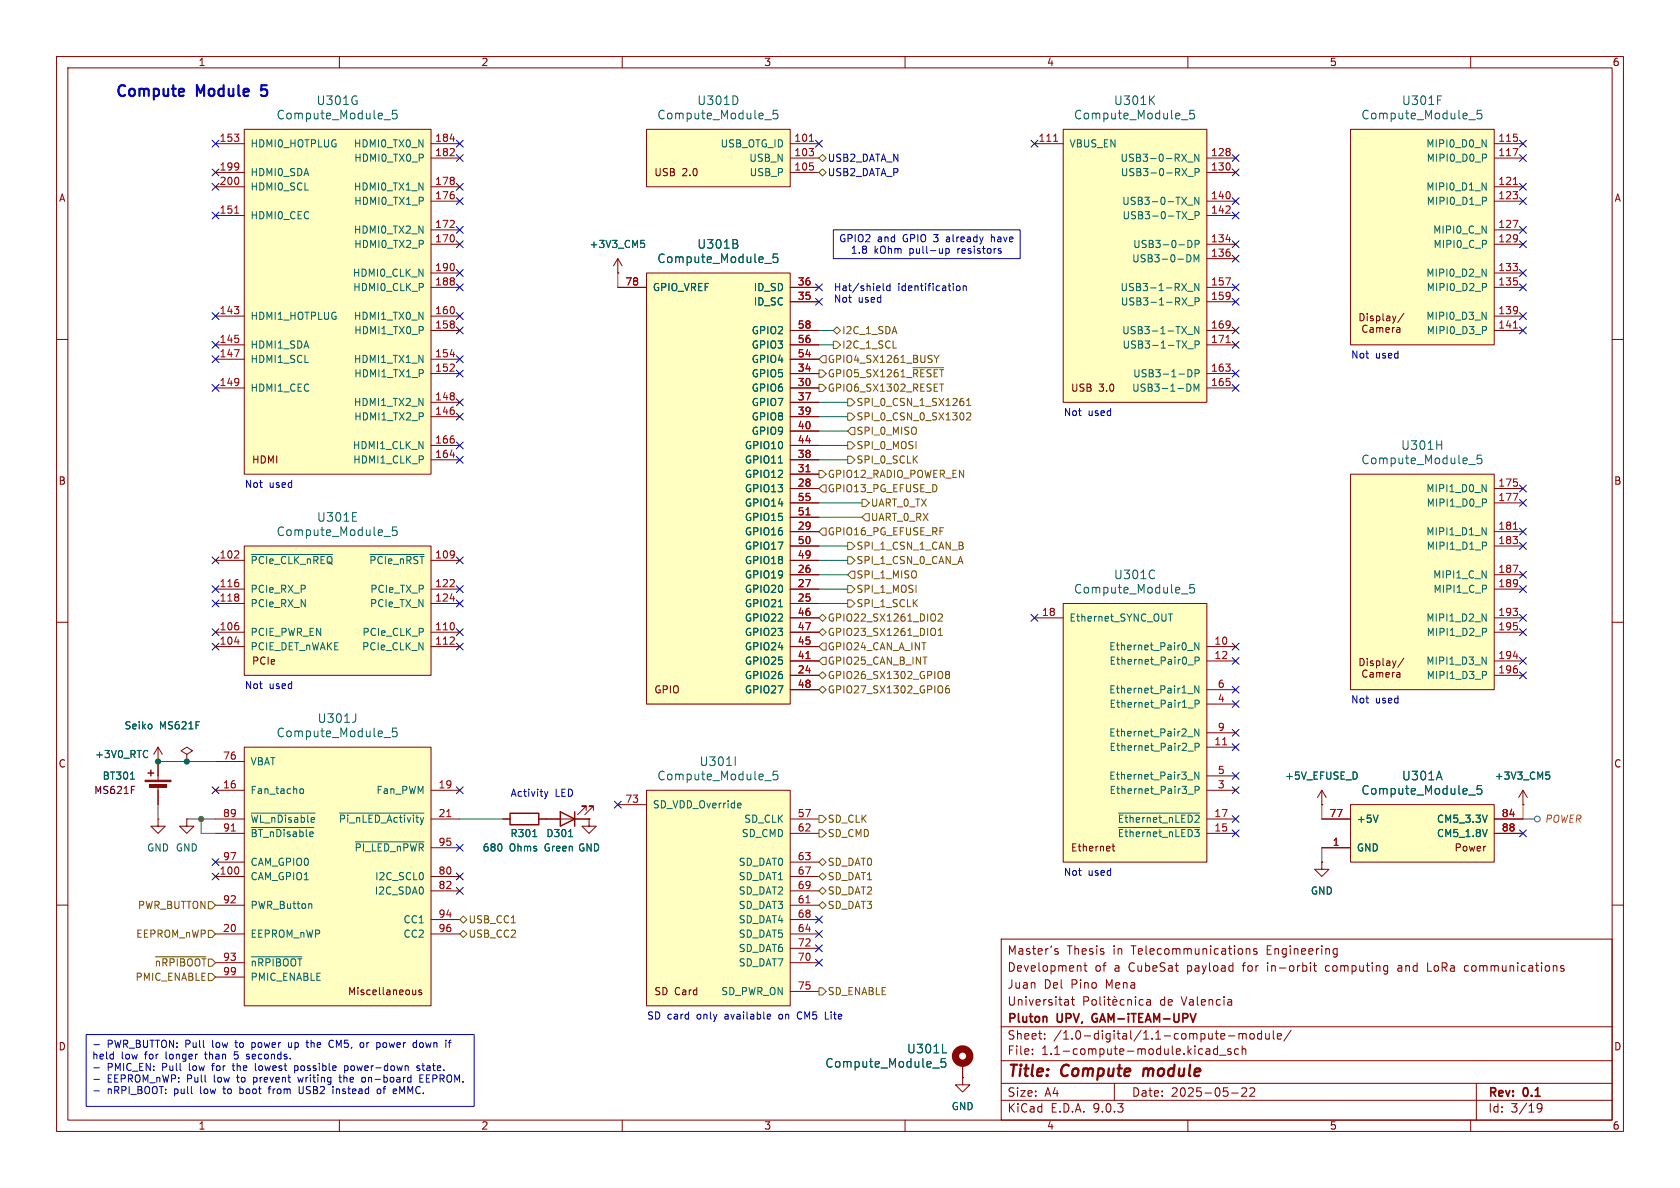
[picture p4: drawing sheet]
<svg xmlns="http://www.w3.org/2000/svg" width="297mm" height="210mm" viewBox="0 0 297 210" stroke-linecap="round" stroke-linejoin="round" font-family="sans-serif">
<defs><g id="words">
<g font-size="2.8" fill="#840000">
<text x="178" y="190.9">Title:</text>
<text x="187.7" y="190.9">Compute</text>
<text x="202.9" y="190.9">module</text>
</g>
<g font-size="2.7" fill="#0000c2">
<text x="20.3" y="18">Compute</text>
<text x="34.9" y="18">Module</text>
<text x="47.1" y="18">5</text>
</g>
<g font-size="2.1" fill="#006464">
<text x="48.8" y="21.3">Compute_Module_5</text>
<text x="55.9" y="18.8">U301G</text>
<text x="116.1" y="21.3">Compute_Module_5</text>
<text x="123.2" y="18.8">U301D</text>
<text x="189.8" y="21.3">Compute_Module_5</text>
<text x="196.8" y="18.8">U301K</text>
<text x="240.6" y="21.3">Compute_Module_5</text>
<text x="247.8" y="18.8">U301F</text>
<text x="116.1" y="46.7">Compute_Module_5</text>
<text x="123.2" y="44.2">U301B</text>
<text x="240.6" y="82.3">Compute_Module_5</text>
<text x="247.6" y="79.7">U301H</text>
<text x="48.8" y="95">Compute_Module_5</text>
<text x="55.9" y="92.4">U301E</text>
<text x="189.8" y="105.1">Compute_Module_5</text>
<text x="196.8" y="102.6">U301C</text>
<text x="48.8" y="130.5">Compute_Module_5</text>
<text x="56.1" y="128">U301J</text>
<text x="123.6" y="135.6">U301I</text>
<text x="116.1" y="138.2">Compute_Module_5</text>
<text x="240.6" y="140.7">Compute_Module_5</text>
<text x="247.8" y="138.2">U301A</text>
<text x="145.8" y="189">Compute_Module_5</text>
<text x="160.2" y="186.4">U301L</text>
</g>
<g font-size="2.1" fill="#840000">
<text x="178" y="172">Development</text>
<text x="188.6" y="169">Thesis</text>
<text x="193.5" y="172">of</text>
<text x="196.8" y="169">in</text>
<text x="197" y="172">a</text>
<text x="199.7" y="172">CubeSat</text>
<text x="200.2" y="169">Telecommunications</text>
<text x="210.1" y="172">payload</text>
<text x="220.1" y="172">for</text>
<text x="224.2" y="169">Engineering</text>
<text x="224.6" y="172">in-orbit</text>
<text x="235" y="172">computing</text>
<text x="248" y="172">and</text>
<text x="253.3" y="172">LoRa</text>
<text x="260.1" y="172">communications</text>
<text x="178" y="178">Universitat</text>
<text x="178" y="175">Juan</text>
<text x="184.5" y="175">Del</text>
<text x="189.4" y="175">Pino</text>
<text x="195.6" y="175">Mena</text>
<text x="205.1" y="178">de</text>
<text x="209" y="178">Valencia</text>
<text x="178" y="184">Sheet:</text>
<text x="178" y="181.2">Pluton</text>
<text x="186.2" y="184">/1.0-digital/1.1-compute-module/</text>
<text x="187" y="181.2">UPV,</text>
<text x="193.8" y="181.2">GAM-iTEAM-UPV</text>
<text x="178" y="186.7">File:</text>
<text x="184.1" y="186.7">1.1-compute-module.kicad_sch</text>
<text x="178" y="196.9">KiCad</text>
<text x="178" y="194.1">Size:</text>
<text x="184.7" y="194.1">A4</text>
<text x="185.7" y="196.9">E.D.A.</text>
<text x="193.3" y="196.9">9.0.3</text>
<text x="200" y="194.1">Date:</text>
<text x="207" y="194.1">2025-05-22</text>
<text x="263" y="194.3">Rev:</text>
<text x="263" y="196.9">Id:</text>
<text x="267.1" y="196.9">3/19</text>
<text x="269.4" y="194.3">0.1</text>
</g>
<g font-size="1.8" fill="#840000">
<text x="35" y="11.9">1</text>
<text x="85" y="11.9">2</text>
<text x="135" y="11.9">3</text>
<text x="185" y="11.9">4</text>
<text x="235" y="11.9">5</text>
<text x="285" y="11.9">6</text>
<text x="10.3" y="35.9">A</text>
<text x="115.6" y="31.3">USB</text>
<text x="120.6" y="31.3">2.0</text>
<text x="285.3" y="35.9">A</text>
<text x="189.2" y="69.4">USB</text>
<text x="194.2" y="69.4">3.0</text>
<text x="44.5" y="82.1">HDMI</text>
<text x="10.3" y="85.9">B</text>
<text x="285.3" y="85.9">B</text>
<text x="44.5" y="117.7">PCIe</text>
<text x="115.6" y="122.8">GPIO</text>
<text x="10.3" y="135.9">C</text>
<text x="285.3" y="135.9">C</text>
<text x="189.2" y="150.7">Ethernet</text>
<text x="257.1" y="150.7">Power</text>
<text x="61.4" y="176.1">Miscellaneous</text>
<text x="115.6" y="176.1">SD Card</text>
<text x="10.3" y="185.9">D</text>
<text x="285.3" y="185.9">D</text>
<text x="35" y="199.9">1</text>
<text x="85" y="199.9">2</text>
<text x="135" y="199.9">3</text>
<text x="185" y="199.9">4</text>
<text x="235" y="199.9">5</text>
<text x="285" y="199.9">6</text>
</g>
<g font-size="1.8" fill="#a90000">
<text x="38.7" y="25.1">153</text>
<text x="76.8" y="25.1">184</text>
<text x="76.8" y="27.7">182</text>
<text x="140.3" y="25.1">101</text>
<text x="140.3" y="27.7">103</text>
<text x="183.5" y="25.1">111</text>
<text x="214" y="27.7">128</text>
<text x="264.8" y="25.1">115</text>
<text x="264.8" y="27.7">117</text>
<text x="38.7" y="30.2">199</text>
<text x="38.7" y="32.8">200</text>
<text x="76.8" y="32.8">178</text>
<text x="76.8" y="35.3">176</text>
<text x="140.3" y="30.2">105</text>
<text x="214" y="30.2">130</text>
<text x="214" y="35.3">140</text>
<text x="264.8" y="32.8">121</text>
<text x="264.8" y="35.3">123</text>
<text x="38.7" y="37.8">151</text>
<text x="76.8" y="40.4">172</text>
<text x="214" y="37.8">142</text>
<text x="264.8" y="40.4">127</text>
<text x="76.8" y="42.9">170</text>
<text x="214" y="42.9">134</text>
<text x="214" y="45.5">136</text>
<text x="264.8" y="42.9">129</text>
<text x="76.8" y="48">190</text>
<text x="76.8" y="50.5">188</text>
<text x="110.4" y="50.5">78</text>
<text x="140.9" y="50.5">36</text>
<text x="140.9" y="53.1">35</text>
<text x="214" y="50.5">157</text>
<text x="214" y="53.1">159</text>
<text x="264.8" y="48">133</text>
<text x="264.8" y="50.5">135</text>
<text x="38.7" y="55.6">143</text>
<text x="76.8" y="55.6">160</text>
<text x="76.8" y="58.2">158</text>
<text x="140.9" y="58.2">58</text>
<text x="214" y="58.2">169</text>
<text x="264.8" y="55.6">139</text>
<text x="264.8" y="58.2">141</text>
<text x="38.7" y="60.7">145</text>
<text x="38.7" y="63.2">147</text>
<text x="76.8" y="63.2">154</text>
<text x="76.8" y="65.8">152</text>
<text x="140.9" y="60.7">56</text>
<text x="140.9" y="63.2">54</text>
<text x="140.9" y="65.8">34</text>
<text x="214" y="60.7">171</text>
<text x="214" y="65.8">163</text>
<text x="38.7" y="68.3">149</text>
<text x="76.8" y="70.9">148</text>
<text x="140.9" y="68.3">30</text>
<text x="140.9" y="70.9">37</text>
<text x="214" y="68.3">165</text>
<text x="76.8" y="73.4">146</text>
<text x="140.9" y="73.4">39</text>
<text x="140.9" y="75.9">40</text>
<text x="76.8" y="78.5">166</text>
<text x="76.8" y="81">164</text>
<text x="140.9" y="78.5">44</text>
<text x="140.9" y="81">38</text>
<text x="140.9" y="83.6">31</text>
<text x="140.9" y="86.1">28</text>
<text x="140.9" y="88.6">55</text>
<text x="264.8" y="86.1">175</text>
<text x="264.8" y="88.6">177</text>
<text x="140.9" y="91.2">51</text>
<text x="140.9" y="93.7">29</text>
<text x="264.8" y="93.7">181</text>
<text x="38.7" y="98.8">102</text>
<text x="76.8" y="98.8">109</text>
<text x="140.9" y="96.3">50</text>
<text x="140.9" y="98.8">49</text>
<text x="140.9" y="101.3">26</text>
<text x="264.8" y="96.3">183</text>
<text x="264.8" y="101.3">187</text>
<text x="38.7" y="103.9">116</text>
<text x="38.7" y="106.4">118</text>
<text x="76.8" y="103.9">122</text>
<text x="76.8" y="106.4">124</text>
<text x="140.9" y="103.9">27</text>
<text x="140.9" y="106.4">25</text>
<text x="264.8" y="103.9">189</text>
<text x="38.7" y="111.5">106</text>
<text x="76.8" y="111.5">110</text>
<text x="140.9" y="109">46</text>
<text x="140.9" y="111.5">47</text>
<text x="184.1" y="109">18</text>
<text x="264.8" y="109">193</text>
<text x="264.8" y="111.5">195</text>
<text x="38.7" y="114">104</text>
<text x="76.8" y="114">112</text>
<text x="140.9" y="114">45</text>
<text x="140.9" y="116.6">41</text>
<text x="140.9" y="119.1">24</text>
<text x="214.6" y="114">10</text>
<text x="214.6" y="116.6">12</text>
<text x="264.8" y="116.6">194</text>
<text x="264.8" y="119.1">196</text>
<text x="140.9" y="121.7">48</text>
<text x="215.2" y="121.7">6</text>
<text x="215.2" y="124.2">4</text>
<text x="214.6" y="131.8">11</text>
<text x="215.2" y="129.3">9</text>
<text x="39.3" y="134.4">76</text>
<text x="215.2" y="136.9">5</text>
<text x="39.3" y="139.4">16</text>
<text x="77.4" y="139.4">19</text>
<text x="110.4" y="142">73</text>
<text x="215.2" y="139.4">3</text>
<text x="39.3" y="144.5">89</text>
<text x="39.3" y="147.1">91</text>
<text x="77.4" y="144.5">21</text>
<text x="77.4" y="149.6">95</text>
<text x="140.9" y="144.5">57</text>
<text x="140.9" y="147.1">62</text>
<text x="214.6" y="144.5">17</text>
<text x="214.6" y="147.1">15</text>
<text x="234.9" y="144.5">77</text>
<text x="235.5" y="149.6">1</text>
<text x="265.4" y="144.5">84</text>
<text x="265.4" y="147.1">88</text>
<text x="38.7" y="154.7">100</text>
<text x="39.3" y="152.1">97</text>
<text x="77.4" y="154.7">80</text>
<text x="140.9" y="152.1">63</text>
<text x="140.9" y="154.7">67</text>
<text x="39.3" y="159.8">92</text>
<text x="77.4" y="157.2">82</text>
<text x="140.9" y="157.2">69</text>
<text x="140.9" y="159.8">61</text>
<text x="39.3" y="164.8">20</text>
<text x="77.4" y="162.3">94</text>
<text x="77.4" y="164.8">96</text>
<text x="140.9" y="162.3">68</text>
<text x="140.9" y="164.8">64</text>
<text x="140.9" y="167.4">72</text>
<text x="39.3" y="169.9">93</text>
<text x="39.3" y="172.5">99</text>
<text x="140.9" y="169.9">70</text>
<text x="140.9" y="175">75</text>
</g>
<g font-size="1.8" fill="#006464">
<text x="44.2" y="26.3">HDMI0_HOTPLUG</text>
<text x="62.5" y="26.3">HDMI0_TX0_N</text>
<text x="62.5" y="28.8">HDMI0_TX0_P</text>
<text x="127.3" y="26.3">USB_OTG_ID</text>
<text x="132.4" y="28.8">USB_N</text>
<text x="189" y="26.3">VBUS_EN</text>
<text x="198" y="28.8">USB3-0-RX_N</text>
<text x="252.1" y="26.3">MIPI0_D0_N</text>
<text x="252.1" y="28.8">MIPI0_D0_P</text>
<text x="44.2" y="31.3">HDMI0_SDA</text>
<text x="44.2" y="33.9">HDMI0_SCL</text>
<text x="62.5" y="33.9">HDMI0_TX1_N</text>
<text x="132.4" y="31.3">USB_P</text>
<text x="198" y="31.3">USB3-0-RX_P</text>
<text x="252.1" y="33.9">MIPI0_D1_N</text>
<text x="44.2" y="39">HDMI0_CEC</text>
<text x="62.5" y="41.5">HDMI0_TX2_N</text>
<text x="62.5" y="36.4">HDMI0_TX1_P</text>
<text x="198.3" y="36.4">USB3-0-TX_N</text>
<text x="198.4" y="39">USB3-0-TX_P</text>
<text x="252.1" y="36.4">MIPI0_D1_P</text>
<text x="253.3" y="41.5">MIPI0_C_N</text>
<text x="62.5" y="44">HDMI0_TX2_P</text>
<text x="104.1" y="44">+3V3_CM5</text>
<text x="200" y="46.6">USB3-0-DM</text>
<text x="200.2" y="44">USB3-0-DP</text>
<text x="253.3" y="44">MIPI0_C_P</text>
<text x="62.3" y="49.1">HDMI0_CLK_N</text>
<text x="62.3" y="51.7">HDMI0_CLK_P</text>
<text x="115.3" y="51.7">GPIO_VREF</text>
<text x="133.2" y="51.7">ID_SD</text>
<text x="198" y="51.7">USB3-1-RX_N</text>
<text x="252.1" y="49.1">MIPI0_D2_N</text>
<text x="252.1" y="51.7">MIPI0_D2_P</text>
<text x="44.2" y="56.7">HDMI1_HOTPLUG</text>
<text x="62.5" y="56.7">HDMI1_TX0_N</text>
<text x="62.5" y="59.3">HDMI1_TX0_P</text>
<text x="132.8" y="59.3">GPIO2</text>
<text x="133.2" y="54.2">ID_SC</text>
<text x="198" y="54.2">USB3-1-RX_P</text>
<text x="198.3" y="59.3">USB3-1-TX_N</text>
<text x="252.1" y="56.7">MIPI0_D3_N</text>
<text x="252.1" y="59.3">MIPI0_D3_P</text>
<text x="44.2" y="61.8">HDMI1_SDA</text>
<text x="44.2" y="64.4">HDMI1_SCL</text>
<text x="62.5" y="64.4">HDMI1_TX1_N</text>
<text x="132.8" y="61.8">GPIO3</text>
<text x="132.8" y="64.4">GPIO4</text>
<text x="198.4" y="61.8">USB3-1-TX_P</text>
<text x="44.2" y="69.4">HDMI1_CEC</text>
<text x="62.5" y="72">HDMI1_TX2_N</text>
<text x="62.5" y="66.9">HDMI1_TX1_P</text>
<text x="132.8" y="66.9">GPIO5</text>
<text x="132.8" y="69.4">GPIO6</text>
<text x="132.8" y="72">GPIO7</text>
<text x="200" y="69.4">USB3-1-DM</text>
<text x="200.2" y="66.9">USB3-1-DP</text>
<text x="62.5" y="74.5">HDMI1_TX2_P</text>
<text x="132.8" y="74.5">GPIO8</text>
<text x="132.8" y="77.1">GPIO9</text>
<text x="62.3" y="79.6">HDMI1_CLK_N</text>
<text x="62.3" y="82.1">HDMI1_CLK_P</text>
<text x="131.6" y="79.6">GPIO10</text>
<text x="131.6" y="82.1">GPIO11</text>
<text x="131.6" y="84.7">GPIO12</text>
<text x="131.6" y="87.2">GPIO13</text>
<text x="131.6" y="89.8">GPIO14</text>
<text x="252.1" y="87.2">MIPI1_D0_N</text>
<text x="252.1" y="89.8">MIPI1_D0_P</text>
<text x="131.6" y="92.3">GPIO15</text>
<text x="131.6" y="94.8">GPIO16</text>
<text x="252.1" y="94.8">MIPI1_D1_N</text>
<text x="44.2" y="99.9">~{PCIe_CLK_nREQ}</text>
<text x="65.2" y="99.9">~{PCIe_nRST}</text>
<text x="131.6" y="97.4">GPIO17</text>
<text x="131.6" y="99.9">GPIO18</text>
<text x="252.1" y="97.4">MIPI1_D1_P</text>
<text x="44.2" y="105">PCIe_RX_P</text>
<text x="44.2" y="107.5">PCIe_RX_N</text>
<text x="65.3" y="107.5">PCIe_TX_N</text>
<text x="65.4" y="105">PCIe_TX_P</text>
<text x="131.6" y="102.5">GPIO19</text>
<text x="131.6" y="105">GPIO20</text>
<text x="131.6" y="107.5">GPIO21</text>
<text x="253.3" y="102.5">MIPI1_C_N</text>
<text x="253.3" y="105">MIPI1_C_P</text>
<text x="44.2" y="112.6">PCIE_PWR_EN</text>
<text x="64" y="112.6">PCIe_CLK_P</text>
<text x="131.6" y="110.1">GPIO22</text>
<text x="131.6" y="112.6">GPIO23</text>
<text x="189" y="110.1">Ethernet_SYNC_OUT</text>
<text x="252.1" y="110.1">MIPI1_D2_N</text>
<text x="252.1" y="112.6">MIPI1_D2_P</text>
<text x="44.2" y="115.2">PCIE_DET_nWAKE</text>
<text x="63.9" y="115.2">PCIe_CLK_N</text>
<text x="131.6" y="115.2">GPIO24</text>
<text x="131.6" y="117.7">GPIO25</text>
<text x="196" y="115.2">Ethernet_Pair0_N</text>
<text x="196.1" y="117.7">Ethernet_Pair0_P</text>
<text x="252.1" y="117.7">MIPI1_D3_N</text>
<text x="131.6" y="120.2">GPIO26</text>
<text x="131.6" y="122.8">GPIO27</text>
<text x="196" y="122.8">Ethernet_Pair1_N</text>
<text x="196.1" y="125.3">Ethernet_Pair1_P</text>
<text x="252.1" y="120.2">MIPI1_D3_P</text>
<text x="21.9" y="129.1">Seiko</text>
<text x="28.2" y="129.1">MS621F</text>
<text x="196" y="130.4">Ethernet_Pair2_N</text>
<text x="16.7" y="134.2">+3V0_RTC</text>
<text x="44.2" y="135.5">VBAT</text>
<text x="196.1" y="132.9">Ethernet_Pair2_P</text>
<text x="18.1" y="138">BT301</text>
<text x="44.2" y="140.6">Fan_tacho</text>
<text x="66.5" y="140.6">Fan_PWM</text>
<text x="115.3" y="143.1">SD_VDD_Override</text>
<text x="196" y="138">Ethernet_Pair3_N</text>
<text x="196.1" y="140.6">Ethernet_Pair3_P</text>
<text x="227.1" y="138">+5V_EFUSE_D</text>
<text x="264.1" y="138">+3V3_CM5</text>
<text x="44.2" y="145.6">~{WL_nDisable}</text>
<text x="44.2" y="148.2">~{BT_nDisable}</text>
<text x="59.8" y="145.6">~{Pi_nLED_Activity}</text>
<text x="90.1" y="148.2">R301</text>
<text x="96.5" y="148.2">D301</text>
<text x="131" y="148.2">SD_CMD</text>
<text x="131.5" y="145.6">SD_CLK</text>
<text x="197.5" y="145.6">~{Ethernet_nLED2}</text>
<text x="197.5" y="148.2">~{Ethernet_nLED3}</text>
<text x="239.8" y="145.6">+5V</text>
<text x="253.9" y="145.6">CM5_3.3V</text>
<text x="253.9" y="148.2">CM5_1.8V</text>
<text x="25.9" y="150.7">GND GND</text>
<text x="44.2" y="153.3">CAM_GPIO0</text>
<text x="44.2" y="155.8">CAM_GPIO1</text>
<text x="62.6" y="150.7">~{PI_LED_nPWR}</text>
<text x="66.2" y="155.8">I2C_SCL0</text>
<text x="85.2" y="150.7">680</text>
<text x="90" y="150.7">Ohms</text>
<text x="96" y="150.7">Green GND</text>
<text x="130.5" y="153.3">SD_DAT0</text>
<text x="130.5" y="155.8">SD_DAT1</text>
<text x="239.8" y="150.7">GND</text>
<text x="44.2" y="160.9">PWR_Button</text>
<text x="66.2" y="158.3">I2C_SDA0</text>
<text x="130.5" y="158.3">SD_DAT2</text>
<text x="130.5" y="160.9">SD_DAT3</text>
<text x="231.6" y="158.3">GND</text>
<text x="44.2" y="166">EEPROM_nWP</text>
<text x="71.2" y="163.4">CC1</text>
<text x="71.2" y="166">CC2</text>
<text x="130.5" y="163.4">SD_DAT4</text>
<text x="130.5" y="166">SD_DAT5</text>
<text x="44.2" y="171">~{nRPIBOOT}</text>
<text x="44.2" y="173.6">PMIC_ENABLE</text>
<text x="130.5" y="168.5">SD_DAT6</text>
<text x="130.5" y="171">SD_DAT7</text>
<text x="127.4" y="176.1">SD_PWR_ON</text>
<text x="168.1" y="196.4">GND</text>
</g>
<g font-size="1.8" fill="#000084">
<text x="146.2" y="28.8">USB2_DATA_N</text>
<text x="146.2" y="31.3">USB2_DATA_P</text>
</g>
<g font-size="1.8" fill="#0000c2">
<text x="148.2" y="43">GPIO2</text>
<text x="150.3" y="45.1">1.8</text>
<text x="154.5" y="45.1">kOhm</text>
<text x="155.1" y="43">and</text>
<text x="159.7" y="43">GPIO 3</text>
<text x="160.9" y="45.1">pull-up</text>
<text x="167.7" y="43">already</text>
<text x="169.5" y="45.1">resistors</text>
<text x="175.9" y="43">have</text>
<text x="147.3" y="51.7">Hat/shield</text>
<text x="147.3" y="53.7">Not</text>
<text x="151.7" y="53.7">used</text>
<text x="158.7" y="51.7">identification</text>
<text x="238.8" y="63.7">Not</text>
<text x="243.1" y="63.7">used</text>
<text x="188" y="73.9">Not</text>
<text x="192.3" y="73.9">used</text>
<text x="43.2" y="86.6">Not</text>
<text x="47.6" y="86.6">used</text>
<text x="43.2" y="122.1">Not</text>
<text x="47.6" y="122.1">used</text>
<text x="238.8" y="124.7">Not</text>
<text x="243.1" y="124.7">used</text>
<text x="90.2" y="141.2">Activity</text>
<text x="98.1" y="141.2">LED</text>
<text x="188" y="155.1">Not</text>
<text x="192.3" y="155.1">used</text>
<text x="18.9" y="185.6">PWR_BUTTON: Pull</text>
<text x="37.8" y="185.6">low</text>
<text x="42.1" y="185.6">to</text>
<text x="45.1" y="185.6">power</text>
<text x="51.8" y="185.6">up</text>
<text x="55.3" y="185.6">the</text>
<text x="59.4" y="185.6">CM5,</text>
<text x="65.1" y="185.6">or</text>
<text x="68.2" y="185.6">power</text>
<text x="74.9" y="185.6">down</text>
<text x="114.3" y="180.5">SD card</text>
<text x="123.3" y="180.5">only</text>
<text x="128.4" y="180.5">available</text>
<text x="138.2" y="180.5">on</text>
<text x="141.6" y="180.5">CM5</text>
<text x="146.7" y="180.5">Lite</text>
<text x="16.2" y="187.6">held</text>
<text x="18.9" y="189.6">PMIC_EN:</text>
<text x="18.9" y="191.7">EEPROM_nWP:</text>
<text x="21.4" y="187.6">low</text>
<text x="25.7" y="187.6">for</text>
<text x="28.8" y="189.6">Pull</text>
<text x="29.6" y="187.6">longer</text>
<text x="33.2" y="191.7">Pull</text>
<text x="33.7" y="189.6">low</text>
<text x="36.7" y="187.6">than</text>
<text x="38" y="189.6">for</text>
<text x="38.1" y="191.7">low</text>
<text x="41.8" y="189.6">the</text>
<text x="42.1" y="187.6">5</text>
<text x="42.4" y="191.7">to</text>
<text x="44.4" y="187.6">seconds.</text>
<text x="45.5" y="191.7">prevent</text>
<text x="46" y="189.6">lowest</text>
<text x="53.1" y="189.6">possible</text>
<text x="53.6" y="191.7">writing</text>
<text x="61.1" y="191.7">the</text>
<text x="62.1" y="189.6">power-down</text>
<text x="65.2" y="191.7">on-board</text>
<text x="75.2" y="189.6">state.</text>
<text x="75.7" y="191.7">EEPROM.</text>
<text x="18.9" y="193.7">nRPI_BOOT:</text>
<text x="30.9" y="193.7">pull</text>
<text x="35.7" y="193.7">low</text>
<text x="40" y="193.7">to</text>
<text x="43" y="193.7">boot</text>
<text x="48.4" y="193.7">from</text>
<text x="53.9" y="193.7">USB2</text>
<text x="60.1" y="193.7">instead</text>
<text x="68.2" y="193.7">of</text>
<text x="71.2" y="193.7">eMMC.</text>
</g>
<g font-size="1.8" fill="#725600">
<text x="148.8" y="59.3">I2C_1_SDA</text>
<text x="146.2" y="64.4">GPIO4_SX1261_BUSY</text>
<text x="148.8" y="61.8">I2C_1_SCL</text>
<text x="146.2" y="66.9">GPIO5_SX1261_~{RESET}</text>
<text x="146.2" y="69.4">GPIO6_SX1302_RESET</text>
<text x="151.3" y="72">SPI_0_CSN_1_SX1261</text>
<text x="151.3" y="74.5">SPI_0_CSN_0_SX1302</text>
<text x="151.3" y="77.1">SPI_0_MISO</text>
<text x="151.3" y="79.6">SPI_0_MOSI</text>
<text x="151.3" y="82.1">SPI_0_SCLK</text>
<text x="146.2" y="84.7">GPIO12_RADIO_POWER_EN</text>
<text x="146.2" y="87.2">GPIO13_PG_EFUSE_D</text>
<text x="153.9" y="89.8">UART_0_TX</text>
<text x="146.2" y="94.8">GPIO16_PG_EFUSE_RF</text>
<text x="153.9" y="92.3">UART_0_RX</text>
<text x="151.3" y="97.4">SPI_1_CSN_1_CAN_B</text>
<text x="151.3" y="99.9">SPI_1_CSN_0_CAN_A</text>
<text x="151.3" y="105">SPI_1_MOSI</text>
<text x="151.3" y="102.5">SPI_1_MISO</text>
<text x="151.3" y="107.5">SPI_1_SCLK</text>
<text x="146.2" y="110.1">GPIO22_SX1261_DIO2</text>
<text x="146.2" y="112.6">GPIO23_SX1261_DIO1</text>
<text x="146.2" y="115.2">GPIO24_CAN_A_INT</text>
<text x="146.2" y="117.7">GPIO25_CAN_B_INT</text>
<text x="146.2" y="120.2">GPIO26_SX1302_GPIO8</text>
<text x="146.2" y="122.8">GPIO27_SX1302_GPIO6</text>
<text x="146.2" y="145.6">SD_CLK</text>
<text x="146.2" y="148.2">SD_CMD</text>
<text x="146.2" y="155.8">SD_DAT1</text>
<text x="146.2" y="153.3">SD_DAT0</text>
<text x="24.3" y="160.9">PWR_BUTTON</text>
<text x="146.2" y="160.9">SD_DAT3</text>
<text x="146.2" y="158.3">SD_DAT2</text>
<text x="24" y="166">EEPROM_nWP</text>
<text x="82.7" y="166">USB_CC2</text>
<text x="82.7" y="163.4">USB_CC1</text>
<text x="23.9" y="173.6">PMIC_ENABLE</text>
<text x="27.2" y="171">~{nRPIBOOT}</text>
<text x="146.2" y="176.1">SD_ENABLE</text>
</g>
<text font-size="1.8" fill="#840084" x="16.5" y="140.6">MS621F</text>
<text font-size="1.8" fill="#c60" x="273" y="145.6">POWER</text>
</g></defs>
<g fill="none" stroke="#840000" stroke-width=".18">
<path d="M10 10h277v190h-277zM12 12h273v186h-273zM60 10v2M110 10v2M160 10v2M210 10v2M260 10v2M10 60h2M285 60h2M10 110h2M285 110h2M27.9 134.6v3.3"/>
<path d="M27.9 138.9v3.3M88.9 144.8h1.3M95.2 144.8h8.9M103.6 143.3v-.8h-.7h.7l-1.5 1.5M104.1 144.8v1.3h1.3l-1.3 1.2-1.2-1.2h1.2M104.1 144.8h.1M104.9 143.3v-.8h-.8h.8l-1.5 1.5M10 160h2M177 166h108v32h-108zM178.5 168.7v-1.5l.5 1.1 .5-1.1v1.5M180.2 167.8h.5l.1 .9M180.8 168.1h-.5a.29 .29 0 0 0-.2 .3 .29 .29 0 0 0 .2 .3l.5-.1"/>
<path d="M182 167.8l-.3-.1-.2 .2v.2l.5 .2v.3h-.5M182.5 167.7h.6M182.7 167.2v1.3l.4 .2M183.5 168.2l.7-.1v-.3l-.5-.1-.2 .2 .1 .7h.6M184.9 167.7v1M185.3 167.7l-.3 .1-.1 .2M185.9 167.2l-.2 .3M187 167.8l-.3-.1-.2 .2v.2l.5 .2v.3h-.5M188.4 176.7h.3l.2 .2v.8M188.9 177.6l-.5 .1M188.9 177.1h-.5M189.4 176.7h.6"/>
<path d="M189.6 176.2v1.3l.4 .2M190.9 170.7l.2 .2v.8M191.6 170.7h.6M191.6 177l.7-.1 .2-.2-.1-.4-.2-.1h-.6v1.5M191.8 170.2v1.3l.4 .2M193.1 176.8l.2-.1 .4 .1 .1 .6-.1 .2-.4 .1-.2-.1zM194.5 176.2v1.3l.2 .2M195.2 176.2v.1M195.2 176.7v1M195.7 176.7h.6M196 176.2v1.3l.3 .2M196.7 177.2l.8-.1-.1-.3-.4-.1-.3 .2 .1 .7h.6"/>
<path d="M197 176.1l.2 .2M198.7 176.8l-.4-.1-.3 .3v.4l.2 .2h.5M199.4 176.8l.2-.1 .4 .1v.9M199.4 176.7v1M200.7 176.2v.1M200.7 176.7v1M202.1 176.8l-.4-.1-.3 .3v.4l.1 .2h.6M202.7 176.8h.6l.1 .9M203.4 177.1h-.5a.29 .29 0 0 0-.2 .3 .29 .29 0 0 0 .2 .3l.5-.1M217.7 176.8v.9M217.7 177.6l-.1 .1M217.7 177.1h-.1"/>
<path d="M220.3 167.7v1M220.3 167.8l.2-.1 .4 .1 .1 .9M222.2 167.8l-.4-.1-.2 .2 .1 .2 .5 .2v.3h-.6M231.7 170.2v.1M231.7 170.7v1M232.2 170.7h.5M232.4 170.2v1.3l.3 .2M234.4 170.8v.8M236 167.7l.4 .1M236.4 168.6l-.4 .1M236.4 167.7v1.2l-.2 .2-.3 .1M245.2 170.7l.1 .1"/>
<path d="M245.3 170.7l-.1 1.4M245.3 171.6l-.1 .1M247.6 170.7l-.4 .1M247.7 171.1h-.4a.29 .29 0 0 0-.2 .3 .29 .29 0 0 0 .2 .3h.4M252.4 170.2v1.5h.7M259 171.6l.5 .1M259.5 170.7l-.5 .1M276.5 170.8l-.4-.1-.2 .2 .1 .2 .5 .2v.3h-.6M285 160h2M60 198v2M110 198v2M160 198v2"/>
<path d="M177 194.5h108M177 191.5h108M177 187.5h108M177 181.5h108M182.5 186.3v.1M182.5 185.5v.1M184.7 183.6v.1M184.7 182.8v.1M197 191.5v3M210 198v2M213.7 185.4l.2 .2v.8M213.9 186.3l-.5 .1"/>
<path d="M213.9 185.8h-.5M215.2 185.5l-.4-.1-.3 .3v.4l.2 .2h.5M215.2 184.9v1.5M215.6 186.5h1.1M217.2 183.1h1.1M217.6 185.5l-.4-.1-.2 .2 .1 .2 .5 .2v.3h-.6M217.7 193.2h1.2M219 185.5l-.5-.1-.3 .3v.4l.2 .2h.6M219 182.7v1M219 182.8l.5-.1 .2 .2M219.5 192.4l.6-.1 .2 .1 .1 .3-.9 1.1h.9M219.6 185.5l.2-.1 .4 .1v.9"/>
<path d="M219.6 184.9v1.5M219.7 182.9l.2-.2 .3 .1 .1 .9M219.7 182.9v.8M221 192.4l.5-.1 .2 .1 .1 .3-.9 1.1h.9M221.1 182.8l.4-.1 .2 .3v.4l-.2 .3-.4-.1-.1-.2v-.4zM223 182.8l-.4-.1-.3 .3v.4l.2 .2h.5M223 182.2v1.5M223.7 182.7l.1 .9 .4 .1 .2-.1M224.4 182.7v1M225.1 182.2v1.3l.2 .2M225.8 183.2l.7-.1v-.3l-.5-.1-.2 .2 .1 .7h.6M228.2 182.1l-1.2 2"/>
<path d="M260 198v2M261 191.5v6.5M271.7 195.4l.3-.3 .5 .1a.99 .99 0 0 1-.3 1.4h-.3M271.7 195.7l.3 .3h.3l.3-.3"/>
</g>
<path d="M202.2 188.9l-.1 1.3" fill="none" stroke="#840000" stroke-width=".4"/>
<path d="M193.2 179.4l-.1 .4 .1 .7" fill="none" stroke="#840000" stroke-width=".3"/>
<g fill="#840000" stroke="#840000" stroke-width=".18">
<path d="M25.7 137.9h4.5v.3h-4.5z"/>
<path d="M26.4 138.7h3.1v.5h-3.1z"/>
</g>
<path d="M26.2 136.7h1M26.7 136.1v1.1M90.2 143.8h5v2h-5zM99.1 143.5l2.5 1.3-2.5 1.3zM101.6 143.5v2.6" fill="none" stroke="#840000" stroke-width=".25"/>
<path d="M23.1 137.7h.7M94.2 147.9h.7M100.5 147.9h.7" fill="none" stroke="#006464" stroke-width=".18"/>
<path d="M23.2 139h.6" fill="none" stroke="#840084" stroke-width=".18"/>
<path d="M188 22.9h25.4v48.2h-25.4z" fill="#ffffc2"/>
<g fill="none" stroke="#840000" stroke-width=".18">
<path d="M182.9 25.4h5.1M188 22.9h25.4v48.2h-25.4zM213.4 27.9h5M213.4 30.5h5M213.4 35.6h5M213.4 38.1h5M213.4 43.2h5M213.4 45.7h5M213.4 50.8h5M213.4 53.3h5M213.4 58.4h5M213.4 61h5"/>
<path d="M213.4 66h5M213.4 68.6h5M33 133.4l1-.7-1-.6-1 .6 1 .7v1.2M33 134.6h.1"/>
</g>
<path d="M186.3 25h.7M216.7 37.7h.8M217.4 36.5v.5M216.7 49.1h.8l-.5 1.3M216.7 42.3h.8M216.7 60.5h.8" fill="none" stroke="#a90000" stroke-width=".18"/>
<g fill="none" stroke="#006464" stroke-width=".18">
<path d="M203.5 17.6l.6 .9M204.1 17l-.9 .8M211.1 19.5h-.7l-.1 .7 .2-.1h.5l.2 .3-.1 .5-.2 .1-.6-.1M208.9 21.2h1.1M209.9 28.6h1M209.9 36.3h1M210 31.2h1M210 38.8h1M211.3 30.5l.6-.1 .1-.2-.1-.3-.6-.1v1.3M211.3 38.1l.6-.1 .1-.2-.1-.3-.6-.1v1.3M211.9 27.2v1.3l-.7-1.3v1.3M211.9 34.9v1.2l-.7-1.2v1.2"/>
<path d="M209.8 45a.64 .64 0 0 1 .8 .7 .64 .64 0 0 1-.8 .6M209.9 51.5h1M209.9 59.1h1M210 42.5a.64 .64 0 0 1 .7 .6 .64 .64 0 0 1-.7 .7zM210 54h1M211.1 46.3v-1.3l.4 .9 .4-.9v1.3M211.3 43.2l.6-.1 .1-.2-.1-.3-.6-.1v1.3M211.3 53.3h.6l.1-.2-.1-.3-.6-.2v1.3M211.9 50.1v1.3l-.7-1.3v1.3M211.9 57.7v1.3l-.7-1.3v1.3M209.8 67.9a.64 .64 0 0 1 .8 .6 .64 .64 0 0 1-.8 .7M210 65.3a.64 .64 0 0 1 .7 .7 .64 .64 0 0 1-.7 .6z"/>
<path d="M210 61.7h1M211.1 69.2v-1.3l.4 .9 .4-.9v1.3M211.3 60.9h.6l.1-.2-.1-.3-.6-.1v1.2M211.3 66h.6l.1-.2-.1-.3-.6-.2v1.3"/>
</g>
<path d="M114.3 48.3h25.4v76.2h-25.4z" fill="#ffffc2"/>
<g fill="none" stroke="#840000" stroke-width=".18">
<path d="M109.2 48.3h.1M109.2 50.8h5.1M109.2 45.7l-.7 1.3M109.2 45.7l.8 1.3M109.2 45.7v2.6M114.3 48.3h25.4v76.2h-25.4zM139.7 50.8h5.1M139.7 53.3h5.1M139.7 58.4h5.1M139.7 61h5.1M139.7 63.5h5.1M139.7 66h5.1"/>
<path d="M139.7 68.6h5.1M139.7 71.1h5.1M139.7 73.7h5.1M139.7 76.2h5.1M139.7 78.7h5.1M139.7 81.3h5.1M139.7 83.8h5.1M139.7 86.4h5.1M139.7 88.9h5.1M139.7 91.4h5.1M139.7 94h5.1M139.7 96.5h5.1"/>
<path d="M139.7 99.1h5.1M139.7 101.6h5.1M139.7 104.1h5.1M139.7 106.7h5.1M139.7 109.2h5.1M139.7 111.8h5.1M139.7 114.3h5.1M139.7 116.8h5.1M139.7 119.4h5.1M139.7 121.9h5.1"/>
</g>
<path d="M113.3 42.5h.6M113.4 43h.3l.3 .2-.2 .5-.4 .1M130.3 43.2l.1 .2-.1 .4M130.3 42.5v.4M135.2 46.6h1.2M137.5 44.9h-.8v.7l.2-.1h.5l.1 .3v.5l-.3 .1-.5-.1M137.6 81.9h.7M137.6 107.3h.7" fill="none" stroke="#006464" stroke-width=".18"/>
<path d="M142.5 83.4h.7M142.5 91h.7M142.5 116.4h.7" fill="none" stroke="#a90000" stroke-width=".18"/>
<path d="M188 106.7h25.4v45.7h-25.4z" fill="#ffffc2"/>
<g fill="none" stroke="#840000" stroke-width=".18">
<path d="M182.9 109.2h5.1M188 106.7h25.4v45.7h-25.4zM213.4 114.3h5M213.4 116.8h5M213.4 121.9h5M213.4 124.5h5M213.4 129.5h5M213.4 132.1h5M213.4 137.2h5M213.4 139.7h5M33 144.8v1.3h1.3l-1.3 1.2-1.3-1.2h1.3M33 144.8h.1"/>
<path d="M196.6 149.6h.5M196.8 149.2v1.1l.3 .1M213.4 144.8h5M213.4 147.3h5"/>
</g>
<g fill="none" stroke="#006464" stroke-width=".18">
<path d="M206.6 108.5h.7M206.9 108.5v1.3M208.9 105h1.1M209.9 115h1M210 117.5h1M211.1 103.3h-.7l-.1 .7 .2-.1 .5 .1 .2 .2-.1 .5-.2 .1-.6-.1M211.3 116.8h.6l.1-.2-.1-.3-.6-.2v1.3M211.9 113.6v1.3l-.7-1.3v1.3M209.9 122.6h1M209.9 130.2h1M209.9 137.9h1M210 125.2h1"/>
<path d="M210 132.8h1M211.3 124.4h.6l.1-.2-.1-.3-.6-.1v1.2M211.3 132.1l.6-.1 .1-.2-.1-.3-.6-.1v1.3M211.3 139.7l.6-.1 .1-.2-.1-.3-.6-.1v1.3M211.9 121.2v1.3l-.7-1.3v1.3M211.9 128.8v1.3l-.7-1.3v1.3M211.9 136.5v1.2l-.7-1.2v1.2M197.7 143.7h14.4M197.7 146.3h14.4M210 140.4h1"/>
</g>
<path d="M216.1 131.7h.8" fill="none" stroke="#a90000" stroke-width=".18"/>
<path d="M43.2 22.9h33v60.9h-33z" fill="#ffffc2"/>
<g fill="none" stroke="#840000" stroke-width=".18">
<path d="M38.1 25.4h5.1M38.1 30.5h5.1M38.1 33h5.1M38.1 38.1h5.1M43.2 22.9h33v60.9h-33zM76.2 25.4h5.1M76.2 33h5.1M76.2 27.9h5.1M76.2 35.6h5.1M38.1 55.9h5.1M76.2 55.9h5.1M76.2 40.6h5.1"/>
<path d="M76.2 43.2h5.1M76.2 48.3h5.1M76.2 50.8h5.1M76.2 58.4h5.1M38.1 61h5.1M38.1 63.5h5.1M38.1 68.6h5.1M76.2 63.5h5.1M76.2 66h5.1M76.2 71.1h5.1M76.2 73.7h5.1M76.2 78.7h5.1"/>
<path d="M76.2 81.3h5.1"/>
</g>
<path d="M41.5 37.7h.7M79.5 27.5h.8M79.6 24.6h.8M80.3 26.4v.4M80.3 39.1v.4M79.5 40.2h.8M41.4 61.8h.9l-.6 1.3M79.5 65.6h.8M79.6 62.7h.8M80.3 64.5v.4M79.6 80.4h.8" fill="none" stroke="#a90000" stroke-width=".18"/>
<path d="M70.1 19.5h-.7l-.1 .7 .3-.1h.5l.1 .3-.1 .5-.2 .1-.6-.1M67.9 21.2h1.2" fill="none" stroke="#006464" stroke-width=".18"/>
<path d="M238.8 83.8h25.4v38.1h-25.4z" fill="#ffffc2"/>
<g fill="none" stroke="#840000" stroke-width=".18">
<path d="M238.8 83.8h25.4v38.1h-25.4zM264.2 86.4h5M264.2 88.9h5M264.2 94h5M264.2 96.5h5M240.4 116.4a.64 .64 0 0 1 .8 .6 .64 .64 0 0 1-.8 .7zM241.7 118.6a.6 .6 0 0 0-.9 .4 .6 .6 0 0 0 .6 .7l.3-.1M241.7 116.4v.1M241.7 116.8v.9M242.2 118.9h.5l.1 .8M242.7 116.9l-.3-.1-.1 .2v.2l.4 .1v.3h-.4M242.8 119.2h-.5l-.1 .2 .1 .3h.5"/>
<path d="M243.3 116.9l.4-.1 .3 .3-.2 .5h-.5M243.3 116.8v1.3M243.4 119l.3-.1 .2 .1M243.4 118.9v.8M243.9 119l.2-.1h.3l.1 .8M243.9 119v.7M244.5 116.4v1.1l.2 .2M245 119.3l.6-.1v-.3h-.4l-.2 .1 .1 .7h.5M245.2 116.9h.4l.1 .8M245.7 117.1l-.4 .1-.2 .2 .2 .3 .4-.1M246.2 118.9v.8M246.2 116.8l.3 .9"/>
<path d="M246.5 117.7l-.3 .4M246.5 118.9l-.3 .2M246.8 116.8l-.3 .9M246.9 118.9h.5l.1 .8M247.5 119.2h-.4l-.2 .2 .2 .3h.4M248.2 116.3l-1.1 1.7M264.2 101.6h5M264.2 104.1h5M264.2 109.2h5M264.2 111.8h5M264.2 116.8h5M264.2 119.4h5"/>
<path d="M233.7 139.7l-.8 1.3M233.7 139.7l.7 1.3M233.7 139.7v2.5M233.7 152.4v1.3h1.2l-1.2 1.2-1.3-1.2h1.3M233.7 152.4h.1M233.7 142.2h.1"/>
</g>
<path d="M254 78.6h.9M254.9 77.9v1.5M259.7 82.1h1.1M261.9 80.5h-.7l-.1 .7 .2-.2 .5 .1 .2 .2-.1 .5-.2 .2-.6-.2M262 85.7l.7 1.2v-1.2M262 93.3l.7 1.3v-1.3M262.7 88.3l.1 .2-.1 .3M262.7 95.9l.1 .2-.1 .3M262 108.5l.7 1.3v-1.3M262 116.1l.7 1.3v-1.3M262.7 111.1l.1 .2-.1 .4M262.7 118.8l.1 .1-.1 .4" fill="none" stroke="#006464" stroke-width=".18"/>
<path d="M267.5 87.2h.8l-.5 1.3M267.5 99.9h.8l-.5 1.3M267.5 93.6h.8M267.5 116h.8" fill="none" stroke="#a90000" stroke-width=".18"/>
<path d="M238.8 142.2h25.4v10.2h-25.4z" fill="#ffffc2"/>
<path d="M233.7 144.8h5.1M233.7 149.9h5.1M238.8 142.2h25.4v10.2h-25.4zM264.2 144.8h5M264.2 147.3h5" fill="none" stroke="#840000" stroke-width=".18"/>
<path d="M261.9 138.9h-.7l-.1 .7 .2-.1h.5l.2 .2-.1 .6-.2 .1-.6-.1M243.6 144.1l-.4 1.3M259.7 140.5h1.1M262.9 144.1l-.4 1.3M262.9 146.6l-.4 1.3" fill="none" stroke="#006464" stroke-width=".18"/>
<path d="M43.2 132.1h33v45.7h-33z" fill="#ffffc2"/>
<g fill="none" stroke="#840000" stroke-width=".18">
<path d="M38.1 134.6h5.1M38.1 139.7h5.1M43.2 132.1h33v45.7h-33zM76.2 139.7h5.1M38.1 144.8h5.1M38.1 147.3h5.1M38.1 152.4h5.1M38.1 154.9h5.1M76.2 144.8h5.1M76.2 154.9h5.1M76.2 149.9h5.1M76.2 157.5h5.1"/>
<path d="M38.1 160h5.1M38.1 165.1h5.1M38.1 170.2h5.1M38.1 172.7h5.1M73.5 175v.8M73.5 175.7l-.4 .1M74.5 175.1l-.3-.1-.2 .2 .1 .2 .4 .1v.3h-.5M76.2 165.1h5.1M76.2 162.6h5.1"/>
</g>
<path d="M53.1 139.6l.3-.2 .3 .3-.2 .5-.3 .1-.1-.1M62.9 126.2v1.1l-.2 .3M67.9 130.4h1.2M70.1 128.7h-.7l-.1 .7 .3-.1 .5 .1 .1 .2-.1 .5-.2 .1-.6-.1M44.4 143.7h11.3M44.4 146.3h11.1M54.8 159.8l.3 .1v.7M60 143.7h15M62.8 148.8h12.2M44.4 169.1h9" fill="none" stroke="#006464" stroke-width=".18"/>
<path d="M40.9 146.9h.7M79 144.4h.7" fill="none" stroke="#a90000" stroke-width=".18"/>
<path d="M114.3 139.7h25.4v38.1h-25.4z" fill="#ffffc2"/>
<g fill="none" stroke="#840000" stroke-width=".18">
<path d="M114.3 139.7h25.4v38.1h-25.4zM109.2 142.2h5.1M139.7 144.8h5.1M139.7 147.3h5.1M139.7 152.4h5.1M139.7 154.9h5.1M139.7 157.5h5.1M139.7 160h5.1M139.7 162.6h5.1M139.7 165.1h5.1M139.7 167.6h5.1M139.7 170.2h5.1"/>
<path d="M139.7 175.3h5.1"/>
</g>
<path d="M130 133.8v1.5M135.2 138h1.2M137.5 136.3h-.8v.8l.2-.2 .5 .1 .1 .2v.5l-.3 .2-.5-.2M130.6 142h.4v.3l-.6 .1M131 142.8h-.4" fill="none" stroke="#006464" stroke-width=".18"/>
<path d="M142.5 159.6h.7" fill="none" stroke="#a90000" stroke-width=".18"/>
<path d="M114.3 22.9h25.4v10.1h-25.4z" fill="#ffffc2"/>
<path d="M114.3 22.9h25.4v10.1h-25.4zM139.7 25.4h5.1M139.7 27.9h5.1M139.7 30.5h5.1" fill="none" stroke="#840000" stroke-width=".18"/>
<path d="M143.1 25h.7" fill="none" stroke="#a90000" stroke-width=".18"/>
<path d="M130.4 17.3v.8M137.5 19.5h-.8v.7l.2-.1h.5l.1 .3v.5l-.3 .1-.5-.1M135.2 21.2h1.2" fill="none" stroke="#006464" stroke-width=".18"/>
<path d="M238.8 22.9h25.4v38.1h-25.4z" fill="#ffffc2"/>
<g fill="none" stroke="#840000" stroke-width=".18">
<path d="M238.8 22.9h25.4v38.1h-25.4zM264.2 25.4h5M264.2 27.9h5M264.2 33h5M264.2 35.6h5M240.4 55.4a.64 .64 0 0 1 .8 .7 .64 .64 0 0 1-.8 .6zM241.7 57.6a.6 .6 0 0 0-.9 .4 .6 .6 0 0 0 .6 .8l.3-.2M241.7 55.4v.2M241.7 55.9v.8M242.2 58h.5l.1 .8M242.7 55.9h-.3l-.1 .1v.2l.4 .1v.3h-.4M242.8 58.2l-.5 .1-.1 .1 .1 .4 .5-.1"/>
<path d="M243.3 55.9h.4l.3 .2-.2 .5h-.5M243.3 55.9v1.2M243.4 58l.3-.1 .2 .2M243.4 57.9v.9M243.9 58.1l.2-.2 .3 .1 .1 .8M243.9 58.1v.7M244.5 55.4v1.1l.2 .2M245 58.3l.6-.1v-.2l-.4-.1-.2 .2 .1 .6h.5M245.2 55.9h.4l.1 .8M245.7 56.2h-.4l-.2 .2 .2 .3 .4-.1M246.2 57.9v.9M246.2 55.9l.3 .8"/>
<path d="M246.5 56.7l-.3 .4M246.5 57.9l-.3 .2M246.8 55.9l-.3 .8M246.9 58h.5l.1 .8M247.5 58.2l-.4 .1-.2 .1 .2 .4 .4-.1M248.2 55.4l-1.1 1.6M264.2 55.9h5M264.2 40.6h5M264.2 43.2h5M264.2 48.3h5M264.2 50.8h5M264.2 58.4h5"/>
<path d="M170.2 190.5v1.3h-1.3l1.3 1.2 1.2-1.2h-1.2M170.2 190.5h.1M170.2 188v2.5"/>
</g>
<g fill="none" stroke="#006464" stroke-width=".18">
<path d="M254.1 17h.8M261.9 19.5h-.7l-.1 .7 .2-.1h.5l.2 .3-.1 .5-.2 .1-.6-.1M259.7 21.2h1.1M262 24.7l.7 1.3v-1.3M262 32.3l.7 1.3v-1.3M262.7 27.3l.1 .2-.1 .4M262.7 34.9l.1 .2-.1 .4M262 47.6l.7 1.2v-1.2M262 55.2l.7 1.3v-1.3M262.7 50.2l.1 .2-.1 .3M262.7 57.8l.1 .2-.1 .3M164.9 188.8h1.2"/>
<path d="M166.4 187.1l-.1 .8 .3-.2 .5 .1 .1 .6-.3 .3-.6-.2M166.6 186.1h.8"/>
</g>
<path d="M267.5 26.3h.8l-.5 1.2M267.5 39h.8l-.5 1.2M267.5 32.6h.8M267.5 58h.8" fill="none" stroke="#a90000" stroke-width=".18"/>
<circle cx="170.2" cy="186.7" r="1.27" fill="none" stroke="#840000" stroke-width="1.3"/>
<path d="M43.2 96.5h33v22.9h-33z" fill="#ffffc2"/>
<g fill="none" stroke="#840000" stroke-width=".18">
<path d="M109.2 48.3h.1M109.2 50.8h5.1M139.7 50.8h5.1M139.7 53.3h5.1M139.7 58.4h5.1M139.7 61h5.1M139.7 63.5h5.1M139.7 66h5.1M139.7 68.6h5.1M139.7 71.1h5.1M139.7 73.7h5.1M139.7 76.2h5.1"/>
<path d="M139.7 78.7h5.1M38.1 99.1h5.1M43.2 96.5h33v22.9h-33zM76.2 99.1h5.1M139.7 99.1h5.1M139.7 81.3h5.1M139.7 83.8h5.1M139.7 86.4h5.1M139.7 88.9h5.1M139.7 91.4h5.1M139.7 94h5.1M139.7 96.5h5.1"/>
<path d="M38.1 104.1h5.1M38.1 106.7h5.1M38.1 111.8h5.1M38.1 114.3h5.1M76.2 104.1h5.1M76.2 106.7h5.1M76.2 111.8h5.1M76.2 114.3h5.1M139.7 104.1h5.1M139.7 106.7h5.1M139.7 111.8h5.1M139.7 114.3h5.1"/>
<path d="M139.7 101.6h5.1M139.7 109.2h5.1M139.7 116.8h5.1M139.7 119.4h5.1M27.9 134.6h.1M27.9 132.1l-.7 1.3M27.9 132.1l.8 1.3M27.9 132.1v5.1M27.9 139.7v2.5M33 134.6h.1M139.7 121.9h5.1M269.2 139.7l-.7 1.3"/>
<path d="M269.2 139.7l.8 1.3M269.2 139.7v2.5M27.9 144.8v1.3h1.3l-1.3 1.2-1.2-1.2h1.2M27.9 144.8h.1M88.9 144.8h1.3M95.2 144.8h3.9M101.6 144.8h2.5M104.1 144.8h.1M233.7 142.2h.1M233.7 152.4h.1M233.7 144.8h5.1M233.7 149.9h5.1"/>
<path d="M264.2 144.8h5M264.2 147.3h5M269.2 142.2h.1M170.2 190.5h.1M170.2 188v2.5"/>
</g>
<g fill="none" stroke="#006464" stroke-width=".18">
<path d="M113.3 42.5h.6M113.4 43h.3l.3 .2-.2 .5-.4 .1M130.3 43.2l.1 .2-.1 .4M130.3 42.5v.4M135.2 46.6h1.2M137.5 44.9h-.8v.7l.2-.1h.5l.1 .3v.5l-.3 .1-.5-.1M44.4 98h14.4M62.3 92.1h.8M62.3 90.6h.8M65.4 98h9.6M67.9 94.8h1.2M70.1 93.2h-.7l-.1 .7 .3-.2 .5 .1 .1 .2-.1 .5-.2 .2-.6-.2"/>
<path d="M137.6 81.9h.7M137.6 107.3h.7M23.1 137.7h.7M25.9 132.7l.2 .1M26.1 133.8l-.2 .1M261.9 138.9h-.7l-.1 .7 .2-.1h.5l.2 .2-.1 .6-.2 .1-.6-.1M273.3 136.5h.6M273.4 137h.3l.3 .2-.1 .4-.5 .1M94.2 147.9h.7M100.5 147.9h.7M243.6 144.1l-.4 1.3M259.7 140.5h1.1"/>
<path d="M262.9 144.1l-.4 1.3M262.9 146.6l-.4 1.3M164.9 188.8h1.2M166.4 187.1l-.1 .8 .3-.2 .5 .1 .1 .6-.3 .3-.6-.2M166.6 186.1h.8"/>
</g>
<path d="M41.4 98.6h.8M42.2 97.5v.4M142.5 83.4h.7M142.5 91h.7M41.5 113.5h.8M79.5 103.7h.8M79.5 113.9h.8M79.6 105.8h.8M80.3 102.6v.4M80.3 112.7v.5M142.5 116.4h.7" fill="none" stroke="#a90000" stroke-width=".18"/>
<g fill="none" stroke="#484848" stroke-width=".18">
<path d="M27.9 142.2v2.6M33 144.8h5.1M35.6 144.8v2.5h2.5M233.7 149.9v2.5M269.2 144.8h2.1"/>
<circle cx="271.8" cy="144.8" r=".51"/>
</g>
<g fill="none" stroke="#725600" stroke-width=".18">
<path d="M144.8 30.5l.6-.7 .6 .7-.6 .6zM144.8 27.9l.6-.6 .6 .6-.6 .7zM147.3 58.4l.7-.6 .6 .6-.6 .7zM144.8 65.4h.6l.6 .6-.6 .7h-.6zM144.8 67.9h.6l.6 .7-.6 .6h-.6zM145.4 62.9h.6v1.2h-.6l-.6-.6zM147.3 60.3h.7l.6 .7-.6 .6h-.7zM149.9 70.5h.6l.6 .6-.6 .7h-.6zM149.9 73h.6l.6 .7-.6 .6h-.6zM149.9 78.1h.6l.6 .6-.6 .7h-.6zM150.5 75.6h.6v1.2h-.6l-.6-.6zM161.3 65h5.5"/>
<path d="M165.1 62.8l.5 .7M165.6 63.5v.6M166 62.8l-.4 .7M166.1 67.9h.7M166.5 67.9v1.3M170.3 71v.6M170.9 71.7h.7M170.9 70.8l.4-.4v1.3M170.9 73.1l.5-.1 .2 .3-.8 .9h.8M144.8 83.2h.6l.6 .6-.6 .7h-.6zM145.4 93.3h.6v1.3h-.6l-.6-.6zM145.4 85.7h.6v1.3h-.6l-.6-.6z"/>
<path d="M149.9 80.6h.6l.6 .7-.6 .6h-.6zM149.9 95.9h.6l.6 .6-.6 .7h-.6zM149.9 98.4h.6l.6 .7-.6 .6h-.6zM152.4 88.3h.6l.7 .6-.7 .6h-.6zM153 90.8h.7v1.3h-.7l-.6-.7zM170.2 96.6v.4M144.8 111.8l.6-.7 .6 .7-.6 .6zM144.8 119.4l.6-.7 .6 .7-.6 .6zM145.4 108.6l.6 .6-.6 .7-.6-.7zM145.4 113.7h.6v1.2h-.6l-.6-.6zM145.4 116.2h.6v1.3h-.6l-.6-.7zM149.9 103.5h.6l.6 .6-.6 .7h-.6z"/>
<path d="M149.9 106h.6l.6 .7-.6 .6h-.6zM150.5 101h.6v1.2h-.6l-.6-.6zM165.2 111.1a.9 .9 0 0 1 0 1.2M165.9 108.7l.5-.2 .2 .4-.8 .9h.8M165.9 112.3h.7M165.9 111.4l.3-.3v1.2M167.4 119.2l-.3-.2 .3-.3h.2l.3 .2-.3 .3M167.4 119.2l-.3 .3 .1 .3 .2 .2 .3-.1 .2-.2v-.2l-.3-.3M167.4 119.2h.2M144.8 121.9l.6-.6 .6 .6-.6 .7zM167.7 121.2l-.3 .1a.86 .86 0 0 0 0 1.2l.4-.1 .1-.4-.3-.3-.3 .1-.2 .2M36.8 159.4h.7l.6 .6-.6 .7h-.7z"/>
<path d="M144.8 154.9l.6-.6 .6 .6-.6 .7zM144.8 157.5l.6-.7 .6 .7-.6 .6zM144.8 144.1h.6l.6 .7-.6 .6h-.6zM144.8 152.4l.6-.6 .6 .6-.6 .6zM144.8 146.7h.6l.6 .6-.6 .7h-.6zM27.5 169.1h8.9M36.8 164.5h.7l.6 .6-.6 .6h-.7zM36.8 172.1h.7l.6 .6-.6 .7h-.7zM81.3 162.6l.6-.7 .6 .7-.6 .6zM81.9 164.5l.6 .6-.6 .6-.6-.6zM144.8 174.6h.6l.6 .7-.6 .6h-.6zM144.8 160l.6-.6 .6 .6-.6 .7z"/>
</g>
<g fill="none" stroke="#009600" stroke-width=".18">
<path d="M144.8 58.4h2.5M144.8 78.7h5.1M144.8 73.7h5.1M144.8 71.1h5.1M144.8 76.2h5.1M144.8 61h2.5M144.8 99.1h5.1M144.8 81.3h5.1M144.8 88.9h7.6M144.8 91.4h7.6M144.8 96.5h5.1M144.8 104.1h5.1"/>
<path d="M144.8 101.6h5.1M144.8 106.7h5.1M27.9 134.6h10.2M81.3 144.8h7.6"/>
</g>
<path d="M109.2 48.3v2.5M233.7 142.2v2.6M269.2 142.2v2.6" fill="none" stroke="#c60" stroke-width=".18"/>
<g fill="none" stroke="#000084" stroke-width=".18">
<path d="M37.5 24.8l1.2 1.2M37.5 29.9l1.2 1.2M37.5 37.5l1.2 1.2M37.5 32.4l1.2 1.2M38.7 24.8l-1.2 1.2M38.7 29.9l-1.2 1.2M38.7 37.5l-1.2 1.2M38.7 32.4l-1.2 1.2M80.7 27.3l1.2 1.2M80.7 35l1.2 1.2M80.7 24.8l1.2 1.2M80.7 32.4l1.2 1.2"/>
<path d="M81.9 27.3l-1.2 1.2M81.9 35l-1.2 1.2M81.9 24.8l-1.2 1.2M81.9 32.4l-1.2 1.2M144.2 24.8l1.2 1.2M145.4 24.8l-1.2 1.2M182.3 24.8l1.2 1.2M183.5 24.8l-1.2 1.2M217.8 37.5l1.2 1.2M217.8 27.3l1.2 1.2M217.8 29.9l1.2 1.2M217.8 35l1.2 1.2"/>
<path d="M219 37.5l-1.2 1.2M219 27.3l-1.2 1.2M219 29.9l-1.2 1.2M219 35l-1.2 1.2M268.6 27.3l1.2 1.2M268.6 24.8l1.2 1.2M268.6 35l1.2 1.2M268.6 32.4l1.2 1.2M269.8 27.3l-1.2 1.2M269.8 24.8l-1.2 1.2M269.8 35l-1.2 1.2M269.8 32.4l-1.2 1.2"/>
<path d="M37.5 55.3l1.2 1.2M38.7 55.3l-1.2 1.2M80.7 57.8l1.2 1.2M80.7 55.3l1.2 1.2M80.7 50.2l1.2 1.2M80.7 42.6l1.2 1.2M80.7 40l1.2 1.2M80.7 47.7l1.2 1.2M81.9 57.8l-1.2 1.2M81.9 55.3l-1.2 1.2M81.9 50.2l-1.2 1.2M81.9 42.6l-1.2 1.2"/>
<path d="M81.9 40l-1.2 1.2M81.9 47.7l-1.2 1.2M144.2 50.2l1.2 1.2M144.2 52.7l1.2 1.2M145.4 50.2l-1.2 1.2M145.4 52.7l-1.2 1.2M217.8 42.6l1.2 1.2M217.8 45.1l1.2 1.2M217.8 50.2l1.2 1.2M217.8 52.7l1.2 1.2M217.8 57.8l1.2 1.2M219 42.6l-1.2 1.2"/>
<path d="M219 45.1l-1.2 1.2M219 50.2l-1.2 1.2M219 52.7l-1.2 1.2M219 57.8l-1.2 1.2M268.6 47.7l1.2 1.2M268.6 40l1.2 1.2M268.6 42.6l1.2 1.2M268.6 50.2l1.2 1.2M268.6 55.3l1.2 1.2M268.6 57.8l1.2 1.2M269.8 47.7l-1.2 1.2M269.8 40l-1.2 1.2"/>
<path d="M269.8 42.6l-1.2 1.2M269.8 50.2l-1.2 1.2M269.8 55.3l-1.2 1.2M269.8 57.8l-1.2 1.2M37.5 68l1.2 1.2M37.5 62.9l1.2 1.2M37.5 60.4l1.2 1.2M38.7 68l-1.2 1.2M38.7 62.9l-1.2 1.2M38.7 60.4l-1.2 1.2M80.7 62.9l1.2 1.2M80.7 70.5l1.2 1.2"/>
<path d="M80.7 73.1l1.2 1.2M80.7 65.4l1.2 1.2M80.7 78.1l1.2 1.2M81.9 70.5l-1.2 1.2M81.9 62.9l-1.2 1.2M81.9 73.1l-1.2 1.2M81.9 65.4l-1.2 1.2M81.9 78.1l-1.2 1.2M217.8 68l1.2 1.2M217.8 60.4l1.2 1.2M217.8 65.4l1.2 1.2M219 68l-1.2 1.2"/>
<path d="M219 60.4l-1.2 1.2M219 65.4l-1.2 1.2M37.5 98.5l1.2 1.2M38.7 98.5l-1.2 1.2M80.7 98.5l1.2 1.2M80.7 80.7l1.2 1.2M81.9 98.5l-1.2 1.2M81.9 80.7l-1.2 1.2M268.6 93.4l1.2 1.2M268.6 85.8l1.2 1.2M268.6 95.9l1.2 1.2M268.6 88.3l1.2 1.2"/>
<path d="M269.8 95.9l-1.2 1.2M269.8 88.3l-1.2 1.2M269.8 85.8l-1.2 1.2M269.8 93.4l-1.2 1.2M37.5 113.7l1.2 1.2M37.5 103.5l1.2 1.2M37.5 106.1l1.2 1.2M37.5 111.2l1.2 1.2M38.7 113.7l-1.2 1.2M38.7 106.1l-1.2 1.2M38.7 103.5l-1.2 1.2M38.7 111.2l-1.2 1.2"/>
<path d="M80.7 106.1l1.2 1.2M80.7 111.2l1.2 1.2M80.7 113.7l1.2 1.2M80.7 103.5l1.2 1.2M81.9 113.7l-1.2 1.2M81.9 106.1l-1.2 1.2M81.9 111.2l-1.2 1.2M81.9 103.5l-1.2 1.2M182.3 108.6l1.2 1.2M183.5 108.6l-1.2 1.2M217.8 113.7l1.2 1.2M217.8 116.2l1.2 1.2"/>
<path d="M219 113.7l-1.2 1.2M219 116.2l-1.2 1.2M268.6 111.2l1.2 1.2M268.6 108.6l1.2 1.2M268.6 116.2l1.2 1.2M268.6 103.5l1.2 1.2M268.6 101l1.2 1.2M268.6 118.8l1.2 1.2M269.8 111.2l-1.2 1.2M269.8 108.6l-1.2 1.2M269.8 116.2l-1.2 1.2M269.8 103.5l-1.2 1.2"/>
<path d="M269.8 101l-1.2 1.2M269.8 118.8l-1.2 1.2M37.5 139.1l1.2 1.2M38.7 139.1l-1.2 1.2M80.7 139.1l1.2 1.2M81.9 139.1l-1.2 1.2M217.8 139.1l1.2 1.2M217.8 136.6l1.2 1.2M217.8 131.5l1.2 1.2M217.8 123.9l1.2 1.2M217.8 128.9l1.2 1.2M217.8 121.3l1.2 1.2"/>
<path d="M219 139.1l-1.2 1.2M219 136.6l-1.2 1.2M219 131.5l-1.2 1.2M219 123.9l-1.2 1.2M219 128.9l-1.2 1.2M219 121.3l-1.2 1.2M37.5 151.8l1.2 1.2M37.5 154.3l1.2 1.2M38.7 154.3l-1.2 1.2M38.7 151.8l-1.2 1.2M80.7 154.3l1.2 1.2M80.7 156.9l1.2 1.2"/>
<path d="M80.7 149.3l1.2 1.2M81.9 154.3l-1.2 1.2M81.9 156.9l-1.2 1.2M81.9 149.3l-1.2 1.2M108.6 141.6l1.2 1.2M109.8 141.6l-1.2 1.2M217.8 144.2l1.2 1.2M217.8 146.7l1.2 1.2M219 144.2l-1.2 1.2M219 146.7l-1.2 1.2M268.6 146.7l1.2 1.2M269.8 146.7l-1.2 1.2"/>
<path d="M144.2 164.5l1.2 1.2M144.2 169.6l1.2 1.2M144.2 162l1.2 1.2M144.2 167l1.2 1.2M145.4 164.5l-1.2 1.2M145.4 169.6l-1.2 1.2M145.4 162l-1.2 1.2M145.4 167l-1.2 1.2"/>
</g>
<g fill="none" stroke="#0000c2" stroke-width=".18">
<path d="M147.3 40.6h33v5.1h-33zM156.1 50.1v1.1l.2 .2M157.3 50.1v1.3M157.3 50.6l-.3-.1-.3 .3 .2 .5h.4M167.2 43.9v1.3M167.7 44l.1 .2v.5l-.2 .1-.4-.1M169.1 50.7l.2-.2 .4 .2v.4l-.1 .2-.3 .1-.2-.1zM170.3 50.7l.2-.2 .3 .1v.8M170.3 50.5v.9M175.3 41.5v1.2M175.4 41.9l-.1 .1M176.7 44.4h.3v.2l-.2 .2h-.2"/>
<path d="M176.7 43.9l.3 .1M96.3 139.9l.3 .9M96.9 139.9l-.3 .9M96.6 140.8l-.3 .4M135.8 179.3l.4 .1v.2l-.6 .1M141.2 178.9l-.3 .5 .3 .7M145.9 178.9v1.2h.6M15.2 182.9h68.6v12.7h-68.6zM16.6 184.7h1M16.6 188.8h1M16.6 190.8h1M16.6 192.8h1"/>
<path d="M41 188.4h.5M41.2 188l.1 1.2M41.4 187.1l.2 .1M42.1 185.9h-.6l-.1 .6 .2-.1M42.4 192.1v1.2M42.4 193.3h.1M42.5 192.5h-.1M43.6 187.1l.3 .1M43.6 186.6l.3 .2M43.9 186.4l-.3 .1M44.5 184.3v1.3M44.5 185.1l.2 .1"/>
<path d="M44.7 184.3l-.2 .1M44.8 190.4v1.3M44.8 191.2l.2 .1M45 190.4l-.2 .1M45.1 188v1.1l.2 .1M47.6 192.2v1.1M51 184.3v.7l.4 .2M52.1 188.5l.4-.1 .1 .1M52.1 188.4v1.3M52.6 190.4l.3 .9 .2-.6M52.6 189.1l-.1 .1h-.4M52.9 192.1v1.1l.2 .1h.4"/>
<path d="M54.1 184.3h.5M54.3 183.9v1.1M54.3 185.1l.3 .1M58.3 185l.3 .2 .3-.2M58.9 184l-.3-.1-.3 .2M59.5 192.5v.8M59.7 192.5l-.2 .1M59.9 190.4h.5M60.1 190v1.1l.3 .2M60.9 188.5l.4-.1 .2 .2-.1 .6h-.5M60.9 188.4v1.3M64.1 184.3l.2 .3v.3l-.2 .3"/>
<path d="M64.6 190.6v.6l-.2 .1-.3-.1M66.8 192.5h.3l.2 .2v.4l-.2 .2h-.3l-.1-.2zM67.8 184.4v.6M73.6 183.9v1.3M74.2 188.5l-.3-.1-.2 .2v.2l.5 .1v.3h-.5M74.2 190.6h.5M74.4 184.3l-.2 .3v.3l.2 .3M74.6 188.4h.5M74.8 190h-.6v1.3h.6M79.2 184.3h.5M79.6 183.9h.1M136.2 180.1h-.4"/>
</g>
<path d="M22.1 15.2a.66 .66 0 0 0-1 .1M30.6 15.1v1.6M34.8 17v-1.9l.6 1.3 .7-1.3v1.9M39.5 15.1v1.9M42.2 15.1v1.6M46.2 16.8v.1M47.2 15.1h-1v.9v-.1" fill="none" stroke="#0000c2" stroke-width=".38"/>
<path d="M23.2 139h.6" fill="none" stroke="#840084" stroke-width=".18"/>
<g fill="#009600" stroke="#009600" stroke-width=".18">
<circle cx="27.9" cy="134.6" r=".46"/>
<circle cx="33" cy="134.6" r=".46"/>
</g>
<circle cx="35.6" cy="144.8" r=".46" fill="#484848" stroke="#484848" stroke-width=".18"/>
<use href="#words"/>
</svg>
